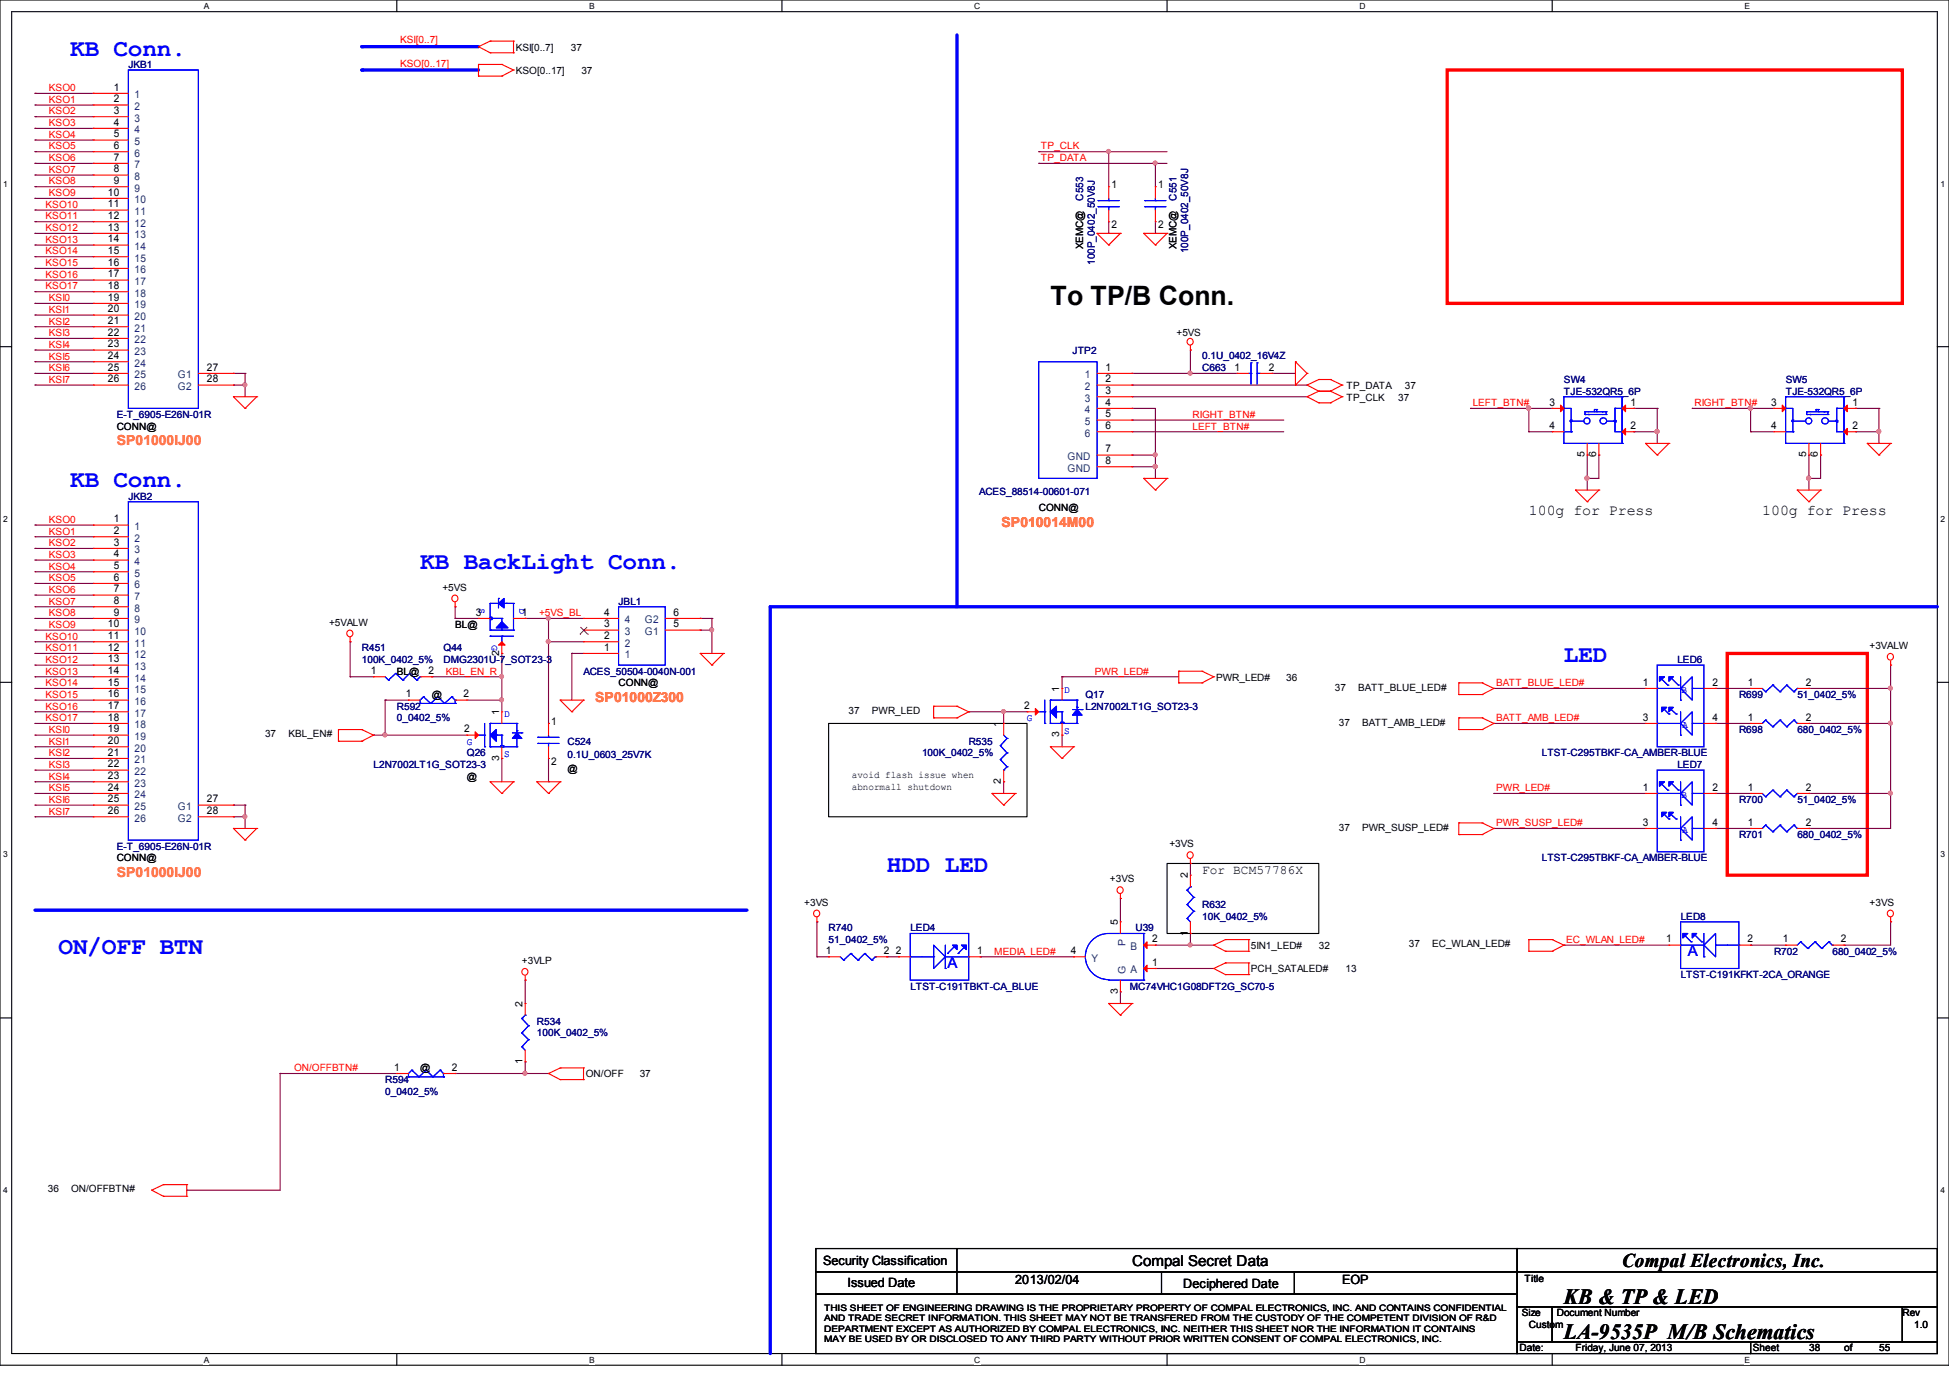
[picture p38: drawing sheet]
<svg xmlns="http://www.w3.org/2000/svg" width="297mm" height="210mm" viewBox="0 0 297 210" stroke-linecap="round" stroke-linejoin="round" font-family="sans-serif">
<defs><g id="words">
<text font-size="4.1" x="160" y="46.5">To TP/B Conn.</text>
<g font-size="3.7" fill="#00f">
<text x="10.7" y="8.5">KB Conn.</text>
<text x="10.7" y="74.3">KB Conn.</text>
<text x="64" y="86.7">KB BackLight Conn.</text>
<text x="238.3" y="100.9">LED</text>
<text x="135.1" y="132.9">HDD LED</text>
<text x="8.9" y="145.4">ON/OFF BTN</text>
</g>
<g font-size="3.3">
<text x="238.3" y="204">LA-9535P M/B Schematics</text>
<text x="238.3" y="198.6">KB &amp; TP &amp; LED</text>
</g>
<text font-size="3" x="247.1" y="193">Compal Electronics, Inc.</text>
<g font-size="2.3">
<text x="232.9" y="78.4">100g for Press</text>
<text x="268.5" y="78.4">100g for Press</text>
<text x="172.5" y="193">Compal Secret Data</text>
</g>
<g font-size="2.3" fill="#00f">
<text x="144.4" y="147.5">A</text>
<text x="257.1" y="145.7">A</text>
</g>
<g font-size="2.1" fill="#ff8040">
<text x="17.8" y="67.8">SP01000IJ00</text>
<text x="17.8" y="133.6">SP01000IJ00</text>
</g>
<g font-size="2.1" fill="#ff8000">
<text x="152.6" y="80.3">SP010014M00</text>
<text x="90.7" y="106.9">SP01000Z300</text>
</g>
<g font-size="1.9">
<text x="183.1" y="133.2">For BCM57786X</text>
<text x="125.4" y="192.7">Security Classification</text>
<text x="129.1" y="196.1">Issued Date</text>
<text x="154.7" y="195.6">2013/02/04</text>
<text x="180.2" y="196.3">Deciphered Date</text>
<text x="204.5" y="195.6">EOP</text>
</g>
<g font-size="1.6">
<text x="17.4" y="13.8">1</text>
<text x="17.4" y="15.6">2</text>
<text x="17.4" y="17.4">3</text>
<text x="17.4" y="19.1">4</text>
<text x="17.4" y="20.9">5</text>
<text x="17.4" y="22.7">6</text>
<text x="16.4" y="29.8">10</text>
<text x="17.4" y="24.5">7</text>
<text x="17.4" y="26.2">8</text>
<text x="17.4" y="28">9</text>
<text x="169.3" y="28.6">1</text>
<text x="176.5" y="28.6">1</text>
<text x="16.4" y="31.6">11</text>
<text x="16.4" y="33.4">12</text>
<text x="16.4" y="35.1">13</text>
<text x="169.3" y="34.8">2</text>
<text x="176.5" y="34.8">2</text>
<text x="16.4" y="36.9">14</text>
<text x="16.4" y="38.7">15</text>
<text x="16.4" y="40.5">16</text>
<text x="16.4" y="42.2">17</text>
<text x="16.4" y="44">18</text>
<text x="16.4" y="45.8">19</text>
<text x="16.4" y="47.6">20</text>
<text x="16.4" y="49.4">21</text>
<text x="16.4" y="51.1">22</text>
<text x="16.4" y="52.9">23</text>
<text x="16.4" y="54.7">24</text>
<text x="16.4" y="56.5">25</text>
<text x="16.4" y="58.3">26</text>
<text x="31.5" y="56.5">27</text>
<text x="31.5" y="58.3">28</text>
<text x="168.4" y="56.5">1</text>
<text x="168.4" y="58.3">2</text>
<text x="188.1" y="56.5">1</text>
<text x="193.3" y="56.5">2</text>
<text x="168.4" y="60">3</text>
<text x="168.4" y="61.8">4</text>
<text x="168.4" y="63.6">5</text>
<text x="168.4" y="65.4">6</text>
<text x="236.1" y="61.8">3</text>
<text x="236.1" y="65.4">4</text>
<text x="248.4" y="61.8">1</text>
<text x="248.4" y="65.4">2</text>
<text x="269.8" y="61.8">3</text>
<text x="269.8" y="65.4">4</text>
<text x="282.2" y="61.8">1</text>
<text x="282.2" y="65.4">2</text>
<text x="168.4" y="70.7">8</text>
<text x="168.4" y="68.9">7</text>
<text x="17.4" y="79.6">1</text>
<text x="17.4" y="81.4">2</text>
<text x="17.4" y="83.1">3</text>
<text x="17.4" y="84.9">4</text>
<text x="17.4" y="86.7">5</text>
<text x="17.4" y="88.5">6</text>
<text x="16.4" y="95.6">10</text>
<text x="17.4" y="90.3">7</text>
<text x="17.4" y="92">8</text>
<text x="17.4" y="93.8">9</text>
<text x="72.5" y="93.8">3</text>
<text x="79.5" y="93.8">1</text>
<text x="92" y="95.6">3</text>
<text x="92" y="93.8">4</text>
<text x="102.6" y="95.6">5</text>
<text x="102.6" y="93.8">6</text>
<text x="16.4" y="97.4">11</text>
<text x="16.4" y="99.1">12</text>
<text x="16.4" y="100.9">13</text>
<text x="92" y="99.1">1</text>
<text x="92" y="97.4">2</text>
<text x="16.4" y="102.7">14</text>
<text x="16.4" y="104.5">15</text>
<text x="16.4" y="106.3">16</text>
<text x="56.5" y="102.7">1</text>
<text x="61.8" y="106.3">1</text>
<text x="65.3" y="102.7">2</text>
<text x="70.6" y="106.3">2</text>
<text x="250.3" y="104.5">1</text>
<text x="260.9" y="104.5">2</text>
<text x="266.3" y="104.5">1</text>
<text x="275.1" y="104.5">2</text>
<text x="16.4" y="108">17</text>
<text x="16.4" y="109.8">18</text>
<text x="16.4" y="111.6">19</text>
<text x="16.4" y="113.4">20</text>
<text x="70.7" y="111.6">2</text>
<text x="84" y="110.4">1</text>
<text x="156.1" y="108">2</text>
<text x="250.3" y="109.8">3</text>
<text x="260.9" y="109.8">4</text>
<text x="266.3" y="109.8">1</text>
<text x="275.1" y="109.8">2</text>
<text x="16.4" y="115.1">21</text>
<text x="16.4" y="116.9">22</text>
<text x="16.4" y="118.7">23</text>
<text x="84" y="116.6">2</text>
<text x="16.4" y="120.5">24</text>
<text x="16.4" y="122.3">25</text>
<text x="16.4" y="124">26</text>
<text x="31.5" y="122.3">27</text>
<text x="31.5" y="124">28</text>
<text x="250.3" y="120.5">1</text>
<text x="250.3" y="125.8">3</text>
<text x="260.9" y="120.5">2</text>
<text x="260.9" y="125.8">4</text>
<text x="266.3" y="120.5">1</text>
<text x="266.3" y="125.8">1</text>
<text x="275.1" y="120.5">2</text>
<text x="275.1" y="125.8">2</text>
<text x="175.5" y="143.6">2</text>
<text x="253.8" y="143.6">1</text>
<text x="266.2" y="143.6">2</text>
<text x="271.6" y="143.6">1</text>
<text x="280.4" y="143.6">2</text>
<text x="125.8" y="145.4">1</text>
<text x="134.6" y="145.4">2</text>
<text x="136.5" y="145.4">2</text>
<text x="148.9" y="145.4">1</text>
<text x="163.2" y="145.4">4</text>
<text x="175.5" y="147.2">1</text>
<text x="60" y="163.2">1</text>
<text x="68.8" y="163.2">2</text>
</g>
<g font-size="1.6" fill="#004080">
<text x="20.5" y="15">1</text>
<text x="20.5" y="16.8">2</text>
<text x="20.5" y="18.5">3</text>
<text x="20.5" y="20.3">4</text>
<text x="20.5" y="22.1">5</text>
<text x="20.5" y="23.9">6</text>
<text x="20.5" y="25.7">7</text>
<text x="20.5" y="27.4">8</text>
<text x="20.5" y="29.2">9</text>
<text x="20.5" y="31">10</text>
<text x="20.5" y="32.8">11</text>
<text x="20.5" y="34.5">12</text>
<text x="20.5" y="36.3">13</text>
<text x="20.5" y="38.1">14</text>
<text x="20.5" y="39.9">15</text>
<text x="20.5" y="41.7">16</text>
<text x="20.5" y="43.4">17</text>
<text x="20.5" y="45.2">18</text>
<text x="20.5" y="47">19</text>
<text x="20.5" y="48.8">20</text>
<text x="20.5" y="50.5">21</text>
<text x="20.5" y="52.3">22</text>
<text x="20.5" y="54.1">23</text>
<text x="20.5" y="55.9">24</text>
<text x="20.5" y="57.7">25</text>
<text x="20.5" y="59.4">26</text>
<text x="27.1" y="57.7">G1</text>
<text x="27.1" y="59.4">G2</text>
<text x="165.3" y="57.7">1</text>
<text x="165.3" y="59.4">2</text>
<text x="165.3" y="61.2">3</text>
<text x="165.3" y="63">4</text>
<text x="165.3" y="64.8">5</text>
<text x="162.7" y="71.9">GND</text>
<text x="162.7" y="70.1">GND</text>
<text x="165.3" y="66.5">6</text>
<text x="20.5" y="80.8">1</text>
<text x="20.5" y="82.5">2</text>
<text x="20.5" y="84.3">3</text>
<text x="20.5" y="86.1">4</text>
<text x="20.5" y="87.9">5</text>
<text x="20.5" y="89.7">6</text>
<text x="20.5" y="91.4">7</text>
<text x="20.5" y="93.2">8</text>
<text x="20.5" y="95">9</text>
<text x="95.2" y="95">4</text>
<text x="98.2" y="95">G2</text>
<text x="20.5" y="96.8">10</text>
<text x="20.5" y="98.6">11</text>
<text x="20.5" y="100.3">12</text>
<text x="95.2" y="100.3">1</text>
<text x="95.2" y="98.6">2</text>
<text x="95.2" y="96.8">3</text>
<text x="98.2" y="96.8">G1</text>
<text x="20.5" y="102.1">13</text>
<text x="20.5" y="103.9">14</text>
<text x="20.5" y="105.7">15</text>
<text x="20.5" y="107.4">16</text>
<text x="20.5" y="109.2">17</text>
<text x="20.5" y="111">18</text>
<text x="20.5" y="112.8">19</text>
<text x="20.5" y="114.6">20</text>
<text x="20.5" y="116.3">21</text>
<text x="20.5" y="118.1">22</text>
<text x="20.5" y="119.9">23</text>
<text x="20.5" y="121.7">24</text>
<text x="20.5" y="123.4">25</text>
<text x="20.5" y="125.2">26</text>
<text x="27.1" y="123.4">G1</text>
<text x="27.1" y="125.2">G2</text>
<text x="166.3" y="146.6">Y</text>
<text x="172.2" y="144.8">B</text>
<text x="172.2" y="148.3">A</text>
</g>
<g font-size="1.5" fill="#000080">
<text x="19.6" y="10.3">JKB1</text>
<text x="165" y="30.6" transform="rotate(-90 165 30.6)">C553</text>
<text x="179.3" y="30.6" transform="rotate(-90 179.3 30.6)">C551</text>
<text x="166.8" y="40.4" transform="rotate(-90 166.8 40.4)">100P_0402_50V8J</text>
<text x="181" y="38.6" transform="rotate(-90 181 38.6)">100P_0402_50V8J</text>
<text x="163.4" y="53.9">JTP2</text>
<text x="183.1" y="56.6">C663</text>
<text x="183.1" y="54.8">0.1U_0402_16V4Z</text>
<text x="238.3" y="58.3">SW4</text>
<text x="272.1" y="58.3">SW5</text>
<text x="17.8" y="63.7">E-T_6905-E26N-01R</text>
<text x="238.3" y="60.1">TJE-532QR5_6P</text>
<text x="272.1" y="60.1">TJE-532QR5_6P</text>
<text x="19.6" y="76.1">JKB2</text>
<text x="149.2" y="75.4">ACES_88514-00601-071</text>
<text x="94.2" y="92.1">JBL1</text>
<text x="55.1" y="99.2">R451</text>
<text x="55.1" y="101">100K_0402_5%</text>
<text x="67.6" y="99.2">Q44</text>
<text x="67.6" y="101">DMG2301U-7_SOT23-3</text>
<text x="255.5" y="101">LED6</text>
<text x="88.9" y="102.8">ACES_50504-0040N-001</text>
<text x="165.4" y="106.3">Q17</text>
<text x="264.9" y="106.3">R699</text>
<text x="273.8" y="106.3">51_0402_5%</text>
<text x="60.5" y="108.1">R592</text>
<text x="60.5" y="109.9">0_0402_5%</text>
<text x="86.4" y="113.5">C524</text>
<text x="147.6" y="113.5">R535</text>
<text x="165.4" y="108.1">L2N7002LT1G_SOT23-3</text>
<text x="264.9" y="111.7">R698</text>
<text x="273.8" y="111.7">680_0402_5%</text>
<text x="56.9" y="117">L2N7002LT1G_SOT23-3</text>
<text x="71.1" y="115.2">Q26</text>
<text x="86.4" y="115.6">0.1U_0603_25V7K</text>
<text x="140.5" y="115.2">100K_0402_5%</text>
<text x="234.9" y="115.2">LTST-C295TBKF-CA_AMBER-BLUE</text>
<text x="255.5" y="117">LED7</text>
<text x="264.9" y="122.3">R700</text>
<text x="273.8" y="122.3">51_0402_5%</text>
<text x="17.8" y="129.5">E-T_6905-E26N-01R</text>
<text x="234.9" y="131.2">LTST-C295TBKF-CA_AMBER-BLUE</text>
<text x="264.9" y="127.7">R701</text>
<text x="273.8" y="127.7">680_0402_5%</text>
<text x="126.2" y="141.9">R740</text>
<text x="126.2" y="143.7">51_0402_5%</text>
<text x="138.7" y="141.9">LED4</text>
<text x="173" y="141.9">U39</text>
<text x="183.1" y="138.3">R632</text>
<text x="183.1" y="140.1">10K_0402_5%</text>
<text x="256" y="140.1">LED8</text>
<text x="256" y="149">LTST-C191KFKT-2CA_ORANGE</text>
<text x="270.3" y="145.5">R702</text>
<text x="279.2" y="145.5">680_0402_5%</text>
<text x="138.7" y="150.8">LTST-C191TBKT-CA_BLUE</text>
<text x="172.1" y="150.8">MC74VHC1G08DFT2G_SC70-5</text>
<text x="81.8" y="156.1">R534</text>
<text x="81.8" y="157.9">100K_0402_5%</text>
<text x="58.7" y="165">R594</text>
<text x="58.7" y="166.8">0_0402_5%</text>
</g>
<g font-size="1.5" fill="#f00">
<text x="61" y="10.2">KSO[0..17]</text>
<text x="61" y="6.6">KSI[0..7]</text>
<text x="7.5" y="15.7">KSO1</text>
<text x="7.5" y="13.9">KSO0</text>
<text x="7.5" y="17.4">KSO2</text>
<text x="7.5" y="21">KSO4</text>
<text x="7.5" y="19.2">KSO3</text>
<text x="7.5" y="22.8">KSO5</text>
<text x="158.6" y="22.8">TP_CLK</text>
<text x="7.5" y="24.6">KSO6</text>
<text x="7.5" y="26.3">KSO7</text>
<text x="7.5" y="28.1">KSO8</text>
<text x="7.5" y="29.9">KSO9</text>
<text x="158.6" y="24.6">TP_DATA</text>
<text x="6.9" y="35.2">KSO12</text>
<text x="6.9" y="31.7">KSO10</text>
<text x="6.9" y="33.4">KSO11</text>
<text x="6.9" y="37">KSO13</text>
<text x="6.9" y="40.6">KSO15</text>
<text x="6.9" y="38.8">KSO14</text>
<text x="6.9" y="42.3">KSO16</text>
<text x="6.9" y="44.1">KSO17</text>
<text x="7.5" y="47.7">KSI1</text>
<text x="7.5" y="45.9">KSI0</text>
<text x="7.5" y="49.4">KSI2</text>
<text x="7.5" y="51.2">KSI3</text>
<text x="7.5" y="53">KSI4</text>
<text x="7.5" y="56.6">KSI6</text>
<text x="7.5" y="54.8">KSI5</text>
<text x="7.5" y="58.3">KSI7</text>
<text x="181.7" y="65.4">LEFT_BTN#</text>
<text x="181.7" y="63.7">RIGHT_BTN#</text>
<text x="224.4" y="61.9">LEFT_BTN#</text>
<text x="258.1" y="61.9">RIGHT_BTN#</text>
<text x="7.5" y="81.4">KSO1</text>
<text x="7.5" y="79.7">KSO0</text>
<text x="7.5" y="83.2">KSO2</text>
<text x="7.5" y="86.8">KSO4</text>
<text x="7.5" y="85">KSO3</text>
<text x="7.5" y="88.6">KSO5</text>
<text x="7.5" y="90.3">KSO6</text>
<text x="7.5" y="92.1">KSO7</text>
<text x="7.5" y="93.9">KSO8</text>
<text x="7.5" y="95.7">KSO9</text>
<text x="82.1" y="93.9">+5VS_BL</text>
<text x="6.9" y="101">KSO12</text>
<text x="6.9" y="97.5">KSO10</text>
<text x="6.9" y="99.2">KSO11</text>
<text x="6.9" y="102.8">KSO13</text>
<text x="6.9" y="106.3">KSO15</text>
<text x="6.9" y="104.6">KSO14</text>
<text x="67.9" y="102.8">KBL_EN_R</text>
<text x="166.8" y="102.8">PWR_LED#</text>
<text x="227.9" y="104.6">BATT_BLUE_LED#</text>
<text x="6.9" y="108.1">KSO16</text>
<text x="6.9" y="109.9">KSO17</text>
<text x="7.5" y="113.5">KSI1</text>
<text x="7.5" y="111.7">KSI0</text>
<text x="227.9" y="109.9">BATT_AMB_LED#</text>
<text x="7.5" y="115.2">KSI2</text>
<text x="7.5" y="117">KSI3</text>
<text x="7.5" y="118.8">KSI4</text>
<text x="7.5" y="122.3">KSI6</text>
<text x="7.5" y="120.6">KSI5</text>
<text x="7.5" y="124.1">KSI7</text>
<text x="227.9" y="125.9">PWR_SUSP_LED#</text>
<text x="227.9" y="120.6">PWR_LED#</text>
<text x="238.6" y="143.7">EC_WLAN_LED#</text>
<text x="151.5" y="145.5">MEDIA_LED#</text>
<text x="44.8" y="163.2">ON/OFFBTN#</text>
</g>
<g font-size="1.5">
<text x="78.6" y="11.3">KSO[0..17]</text>
<text x="78.6" y="7.7">KSI[0..7]</text>
<text x="87" y="7.7">37</text>
<text x="88.6" y="11.3">37</text>
<text x="165" y="38" transform="rotate(-90 165 38)">XEMC@</text>
<text x="179.3" y="38" transform="rotate(-90 179.3 38)">XEMC@</text>
<text x="179.2" y="51.2">+5VS</text>
<text x="205.1" y="59.3">TP_DATA</text>
<text x="214" y="59.3">37</text>
<text x="17.8" y="65.4">CONN@</text>
<text x="205.1" y="61">TP_CLK</text>
<text x="213" y="61">37</text>
<text x="241.4" y="69.7" transform="rotate(-90 241.4 69.7)">5</text>
<text x="243.2" y="69.7" transform="rotate(-90 243.2 69.7)">6</text>
<text x="275.2" y="69.7" transform="rotate(-90 275.2 69.7)">5</text>
<text x="277" y="69.7" transform="rotate(-90 277 69.7)">6</text>
<text x="158.3" y="77.9">CONN@</text>
<text x="50.1" y="95.3">+5VALW</text>
<text x="67.4" y="90">+5VS</text>
<text x="69.3" y="95.7">BL@</text>
<text x="76" y="99.9" transform="rotate(-90 76 99.9)">2</text>
<text x="284.8" y="98.9">+3VALW</text>
<text x="60.5" y="102.8">BL@</text>
<text x="65.8" y="106.3">@</text>
<text x="94.2" y="104.6">CONN@</text>
<text x="161.4" y="105.4" transform="rotate(-90 161.4 105.4)">1</text>
<text x="185.3" y="103.7">PWR_LED#</text>
<text x="195.9" y="103.7">36</text>
<text x="203.4" y="105.2">37</text>
<text x="206.9" y="105.2">BATT_BLUE_LED#</text>
<text x="40.4" y="112.4">37</text>
<text x="43.9" y="112.4">KBL_EN#</text>
<text x="76" y="109" transform="rotate(-90 76 109)">1</text>
<text x="129.3" y="108.8">37</text>
<text x="132.8" y="108.8">PWR_LED</text>
<text x="152.5" y="110.7" transform="rotate(-90 152.5 110.7)">1</text>
<text x="161.4" y="112.4" transform="rotate(-90 161.4 112.4)">3</text>
<text x="204" y="110.6">37</text>
<text x="207.5" y="110.6">BATT_AMB_LED#</text>
<text x="71.1" y="118.8">@</text>
<text x="76" y="115.9" transform="rotate(-90 76 115.9)">3</text>
<text x="86.4" y="117.7">@</text>
<text x="129.8" y="118.6">avoid flash issue when</text>
<text x="152.5" y="119.5" transform="rotate(-90 152.5 119.5)">2</text>
<text x="129.8" y="120.3">abnormall shutdown</text>
<text x="17.8" y="131.2">CONN@</text>
<text x="178.1" y="129.1">+3VS</text>
<text x="204" y="126.6">37</text>
<text x="207.5" y="126.6">PWR_SUSP_LED#</text>
<text x="169.1" y="134.4">+3VS</text>
<text x="180.9" y="133.9" transform="rotate(-90 180.9 133.9)">2</text>
<text x="122.5" y="138">+3VS</text>
<text x="170.3" y="141" transform="rotate(-90 170.3 141)">5</text>
<text x="180.9" y="142.6" transform="rotate(-90 180.9 142.6)">1</text>
<text x="284.8" y="138">+3VS</text>
<text x="79.5" y="146.9">+3VLP</text>
<text x="190.6" y="148.2">PCH_SATALED#</text>
<text x="190.6" y="144.6">5IN1_LED#</text>
<text x="200.9" y="144.6">32</text>
<text x="205" y="148.2">13</text>
<text x="214.6" y="144.4">37</text>
<text x="218.2" y="144.4">EC_WLAN_LED#</text>
<text x="79.6" y="153.4" transform="rotate(-90 79.6 153.4)">2</text>
<text x="170.3" y="151.5" transform="rotate(-90 170.3 151.5)">3</text>
<text x="64" y="163.2">@</text>
<text x="79.6" y="162.1" transform="rotate(-90 79.6 162.1)">1</text>
<text x="89.2" y="164.2">ON/OFF</text>
<text x="97.5" y="164.2">37</text>
<text x="7.3" y="181.7">36</text>
<text x="10.8" y="181.7">ON/OFFBTN#</text>
<text x="232.3" y="195.4">Title</text>
<text x="231.8" y="200.6">Size</text>
<text x="232.9" y="202.4">Custom</text>
<text x="237.2" y="200.6">Document Number</text>
<text x="289.8" y="200.6">Rev</text>
<text x="291.6" y="202.4">1.0</text>
<text x="231.5" y="205.9">Date:</text>
<text x="240" y="205.9">Friday, June 07, 2013</text>
<text x="267.1" y="205.9">Sheet</text>
<text x="275.6" y="205.9">38</text>
<text x="280.9" y="205.9">of</text>
<text x="286.3" y="205.9">55</text>
</g>
<g font-size="1.5" fill="#00f">
<text x="162.1" y="105.7">D</text>
<text x="256.2" y="105.7">B</text>
<text x="71.1" y="113.5">G</text>
<text x="76.8" y="109.2">D</text>
<text x="156.5" y="109.9">G</text>
<text x="162.1" y="111.8">S</text>
<text x="256.3" y="111">A</text>
<text x="76.8" y="115.4">S</text>
<text x="256.2" y="121.7">B</text>
<text x="256.3" y="127">A</text>
</g>
<g font-size="1.5" fill="#004080">
<text x="171.5" y="148.4" transform="rotate(-90 171.5 148.4)">G</text>
<text x="171.5" y="144.2" transform="rotate(-90 171.5 144.2)">P</text>
</g>
<g font-size="1.4" fill="#00f">
<text x="73" y="92.6" transform="rotate(90 73 92.6)">S</text>
<text x="79.2" y="92.6" transform="rotate(90 79.2 92.6)">D</text>
<text x="74.9" y="98.3" transform="rotate(90 74.9 98.3)">G</text>
</g>
<g font-size="1.4">
<text x="125.6" y="199.7">THIS SHEET OF ENGINEERING DRAWING IS THE PROPRIETARY PROPERTY OF COMPAL ELECTRONICS, INC. AND CONTAINS CONFIDENTIAL</text>
<text x="125.6" y="201.3">AND TRADE SECRET INFORMATION. THIS SHEET MAY NOT BE TRANSFERED FROM THE CUSTODY OF THE COMPETENT DIVISION OF R&amp;D</text>
<text x="125.6" y="202.9">DEPARTMENT EXCEPT AS AUTHORIZED BY COMPAL ELECTRONICS, INC. NEITHER THIS SHEET NOR THE INFORMATION IT CONTAINS</text>
<text x="125.6" y="204.6">MAY BE USED BY OR DISCLOSED TO ANY THIRD PARTY WITHOUT PRIOR WRITTEN CONSENT OF COMPAL ELECTRONICS, INC.</text>
</g>
<g font-size="1.3">
<text x="31.1" y="1.4">A</text>
<text x="89.7" y="1.4">B</text>
<text x="148.4" y="1.4">C</text>
<text x="207.1" y="1.4">D</text>
<text x="265.8" y="1.4">E</text>
<text x=".5" y="28.4">1</text>
<text x="295.7" y="28.4">1</text>
<text x=".5" y="79.5">2</text>
<text x="295.7" y="79.5">2</text>
<text x=".5" y="130.6">3</text>
<text x="295.7" y="130.6">3</text>
<text x=".5" y="181.8">4</text>
<text x="295.7" y="181.8">4</text>
<text x="31.1" y="207.7">A</text>
<text x="89.7" y="207.7">B</text>
<text x="148.4" y="207.7">C</text>
<text x="207.1" y="207.7">D</text>
<text x="265.8" y="207.7">E</text>
</g>
</g></defs>
<path d="M0 0h296.9v208h-296.9zM1.8 1.8h293.3v204.4h-293.3z" fill="none" stroke="#000" stroke-width=".17"/>
<g fill="#fff">
<path d="M31.1 .3h.7v1.4h-.7z"/>
<path d="M31.1 206.5h.7v1.4h-.7z"/>
</g>
<path d="M60.5 0v1.8M60.5 206.2v1.8" fill="none" stroke="#000" stroke-width=".17"/>
<g fill="#fff">
<path d="M89.7 .3h.9v1.4h-.9z"/>
<path d="M89.7 206.5h.9v1.4h-.9z"/>
</g>
<path d="M119.1 0v1.8M119.1 206.2v1.8" fill="none" stroke="#000" stroke-width=".17"/>
<g fill="#fff">
<path d="M148.4 .3h1v1.4h-1z"/>
<path d="M148.4 206.5h1v1.4h-1z"/>
</g>
<path d="M177.8 0v1.8M177.8 206.2v1.8" fill="none" stroke="#000" stroke-width=".17"/>
<g fill="#fff">
<path d="M207.1 .3h.9v1.4h-.9z"/>
<path d="M207.1 206.5h.9v1.4h-.9z"/>
</g>
<path d="M236.5 0v1.8M236.5 206.2v1.8" fill="none" stroke="#000" stroke-width=".17"/>
<g fill="#fff">
<path d="M265.8 .3h.8v1.4h-.8z"/>
<path d="M265.8 206.5h.8v1.4h-.8z"/>
<path d="M.5 27.3h.7v1.4h-.7z"/>
<path d="M295.7 27.3h.6v1.4h-.6z"/>
<path d="M.5 78.3h.7v1.5h-.7z"/>
<path d="M295.7 78.3h.6v1.5h-.6z"/>
</g>
<path d="M0 52.8h1.8M295.1 52.8h1.8" fill="none" stroke="#000" stroke-width=".17"/>
<g fill="#fff">
<path d="M.5 129.5h.7v1.4h-.7z"/>
<path d="M295.7 129.5h.6v1.4h-.6z"/>
</g>
<path d="M0 104h1.8M295.1 104h1.8" fill="none" stroke="#000" stroke-width=".17"/>
<g fill="#fff">
<path d="M.5 180.6h.7v1.4h-.7z"/>
<path d="M295.7 180.6h.6v1.4h-.6z"/>
</g>
<path d="M126.2 110.2h30.3v14.3h-30.3zM177.8 131.6h23.1v10.6h-23.1zM0 155.1h1.8M295.1 155.1h1.8" fill="none" stroke="#000" stroke-width=".17"/>
<path d="M55.1 10.7h17.8M145.8 5.3v87.2M295.1 92.5h-177.8v113.7M5.3 138.7h108.5" fill="none" stroke="#00f" stroke-width=".51"/>
<path d="M220.5 10.7h69.3v35.5h-69.3zM263.1 99.6h21.4v33.7h-21.4z" fill="none" stroke="#f00" stroke-width=".51"/>
<g fill="none" stroke="#800040" stroke-width=".17">
<path d="M5.3 16h.1M5.3 14.2h.1M5.3 17.8h.1M5.3 19.6h.1M5.3 16h8.9M5.3 14.2h8.9M5.3 17.8h8.9M5.3 19.6h8.9M5.3 21.3h.1M5.3 23.1h.1M5.3 24.9h.1M5.3 26.7h.1"/>
<path d="M5.3 28.4h.1M5.3 35.6h.1M5.3 32h.1M5.3 37.3h.1M5.3 33.8h.1M5.3 30.2h.1M5.3 39.1h.1M5.3 21.3h8.9M5.3 23.1h8.9M5.3 24.9h8.9M5.3 26.7h8.9M5.3 28.4h8.9"/>
<path d="M5.3 35.6h8.9M5.3 32h8.9M5.3 37.3h8.9M5.3 33.8h8.9M5.3 30.2h8.9M5.3 39.1h8.9M5.3 48h.1M5.3 56.9h.1M5.3 55.1h.1M5.3 58.7h.1M5.3 40.9h.1M5.3 49.8h.1"/>
<path d="M5.3 46.2h.1M5.3 51.6h.1M5.3 53.3h.1M5.3 42.7h.1M5.3 44.4h.1M5.3 48h8.9M5.3 56.9h8.9M5.3 55.1h8.9M5.3 58.7h8.9M5.3 40.9h8.9M5.3 49.8h8.9M5.3 46.2h8.9"/>
<path d="M5.3 51.6h8.9M5.3 53.3h8.9M5.3 42.7h8.9M5.3 44.4h8.9"/>
</g>
<circle cx="55.1" cy="10.7" r=".25" fill="#00f"/>
<path d="M55.1 7.1h17.8" fill="none" stroke="#00f" stroke-width=".51"/>
<circle cx="55.1" cy="7.1" r=".25" fill="#00f"/>
<g fill="none" stroke="#800040" stroke-width=".17">
<path d="M158.2 24.9h.1M158.2 23.1h.1M158.2 24.9h19.6M158.2 23.1h19.6M168.9 23.1h.1M168.9 35.6h.1M168.9 23.1v5.3M168.9 33.8v1.8M176 24.9h.1M176 35.6h.1M176 24.9v3.5M176 33.8v1.8"/>
<path d="M35.6 58.7h.1M35.6 56.9h.1M35.6 58.7h1.7M35.6 56.9h1.7M37.3 58.7h.1M37.3 56.9h.1M37.3 56.9v3.6M172.5 56.9h.1M172.5 58.7h.1M172.5 58.7h26.6M172.5 56.9h16M181.4 53.3h.1"/>
<path d="M181.4 56.9h.1M181.4 53.3v3.6M193.8 56.9h.1M193.8 56.9h3.6M172.5 69.3h.1M172.5 71.1h.1M172.5 60.5h.1M172.5 62.2h.1M172.5 65.8h.1M172.5 64h.1M172.5 62.2h3.5v10.7M172.5 65.8h23.1"/>
<path d="M172.5 69.3h3.5M172.5 71.1h3.5M172.5 60.5h26.6M172.5 64h23.1M176 71.1h.1M176 69.3h.1M224 62.2h.1M224 62.2h12.5M232.9 65.8h.1M232.9 62.2h.1M232.9 65.8h3.6M232.9 62.2v3.6"/>
<path d="M241.8 72.9h.1M241.8 69.3h.1M241.8 69.3v5.4M243.6 69.3h.1M243.6 69.3v3.6h-1.8M248.9 65.8h.1M248.9 62.2h.1M248.9 65.8h3.6M248.9 62.2h3.6M252.5 62.2h.1M252.5 65.8h.1M252.5 62.2v5.4"/>
<path d="M257.8 62.2h.1M257.8 62.2h12.5M266.7 65.8h.1M266.7 62.2h.1M266.7 65.8h3.6M266.7 62.2v3.6M275.6 72.9h.1M275.6 69.3h.1M275.6 69.3v5.4M277.4 69.3h.1M277.4 69.3v3.6h-1.8M282.7 65.8h.1"/>
<path d="M282.7 62.2h.1M282.7 65.8h3.6M282.7 62.2h3.6M286.3 62.2h.1M286.3 65.8h.1M286.3 62.2v5.4M5.3 81.8h.1M5.3 80h.1M5.3 83.6h.1M5.3 87.1h.1M5.3 85.3h.1M5.3 88.9h.1"/>
<path d="M5.3 90.7h.1M5.3 92.5h.1M5.3 94.2h.1M5.3 97.8h.1M5.3 99.6h.1M5.3 96h.1M5.3 97.8h8.9M5.3 94.2h8.9M5.3 99.6h8.9M5.3 96h8.9M5.3 81.8h8.9M5.3 80h8.9"/>
<path d="M5.3 83.6h8.9M5.3 87.1h8.9M5.3 85.3h8.9M5.3 88.9h8.9M5.3 90.7h8.9M5.3 92.5h8.9M53.3 97.8h.1M53.3 97.8v5.3M69.3 94.2h.1M69.3 92.5h.1M69.3 94.2h3.6M69.3 92.5v1.7"/>
<path d="M76.5 99.6h.1M76.5 99.6v8.9M80 94.2h.1M80 94.2h8.9M83.6 94.2h.1M83.6 97.8h.1M83.6 94.2v16M83.6 97.8h5.3M87.1 99.6h.1M87.1 99.6v7.1M87.1 99.6h1.8M106.7 94.2h.1"/>
<path d="M106.7 96h.1M106.7 94.2h1.8M106.7 96h1.8M108.5 96h.1M108.5 94.2h.1M108.5 94.2v5.4M5.3 113.8h.1M5.3 101.3h.1M5.3 103.1h.1M5.3 106.7h.1M5.3 104.9h.1M5.3 115.6h.1"/>
<path d="M5.3 112h.1M5.3 117.3h.1M5.3 119.1h.1M5.3 108.5h.1M5.3 110.2h.1M5.3 103.1h8.9M5.3 112h8.9M5.3 113.8h8.9M5.3 101.3h8.9M5.3 106.7h8.9M5.3 104.9h8.9M5.3 115.6h8.9"/>
<path d="M5.3 117.3h8.9M5.3 119.1h8.9M5.3 108.5h8.9M5.3 110.2h8.9M53.3 103.1h.1M53.3 103.1h3.6M56.9 112h.1M56.9 112h14.2M58.7 112h.1M58.7 106.7h.1M58.7 106.7h3.5M58.7 106.7v5.3"/>
<path d="M65.8 103.1h.1M65.8 103.1h10.7M71.1 106.7h5.4M76.5 115.6h.1M76.5 106.7h.1M76.5 103.1h.1M76.5 115.6v3.5M83.6 110.2h.1M83.6 119.1h.1M83.6 115.6v3.5M147.6 108.5h.1M147.6 108.5h8.9"/>
<path d="M152.9 108.5h.1M152.9 119.1h.1M152.9 108.5v1.7M152.9 119.1v1.8M161.8 103.1h.1M161.8 112h.1M161.8 103.1h17.8M161.8 103.1v1.8M161.8 112v1.8M227.6 110.2h.1M227.6 104.9h.1M227.6 104.9h23.1"/>
<path d="M227.6 110.2h23.1M261.4 110.2h.1M261.4 104.9h.1M261.4 104.9h5.3M261.4 110.2h5.3M275.6 104.9h.1M275.6 110.2h.1M275.6 104.9h12.4M275.6 110.2h12.4M288 101.3h.1M288 110.2h.1M288 104.9h.1"/>
<path d="M288 101.3v24.9h-12.4M5.3 122.7h.1M5.3 120.9h.1M5.3 124.5h.1M5.3 122.7h8.9M5.3 124.5h8.9M5.3 120.9h8.9M35.6 122.7h.1M35.6 124.5h.1M35.6 122.7h1.7M35.6 124.5h1.7M37.3 124.5h.1"/>
<path d="M37.3 122.7h.1M37.3 122.7v3.5M170.7 136.9h.1M170.7 136.9v3.6M181.4 131.6h.1M181.4 131.6v1.7M227.6 126.2h.1M227.6 120.9h.1M227.6 120.9h23.1M227.6 126.2h23.1M261.4 126.2h.1M261.4 120.9h.1"/>
<path d="M261.4 120.9h5.3M261.4 126.2h5.3M275.6 120.9h.1M275.6 126.2h.1M275.6 120.9h12.4M288 120.9h.1M80 149.4h.1M80 149.4v3.5M124.5 145.8h.1M124.5 140.5h.1M124.5 145.8h1.7M124.5 140.5v5.3"/>
<path d="M135.1 145.8h.1M135.1 145.8h1.8M149.4 145.8h.1M149.4 145.8h14.2M170.7 151.1h.1M170.7 151.1v1.8M176 147.6h.1M176 144h.1M176 144h8.9M176 147.6h8.9M181.4 144h.1M181.4 142.2h.1"/>
<path d="M181.4 142.2v1.8M238.3 144h.1M238.3 144h16M266.7 144h.1M266.7 144h5.3M280.9 144h.1M288 140.5h.1M288 140.5v3.5h-7.1M42.7 163.6h.1M42.7 163.6h17.8M42.7 163.6v17.8h-14.3M69.3 163.6h.1"/>
<path d="M69.3 163.6h14.3M80 163.6h.1M80 161.8h.1M80 161.8v1.8M28.4 181.4h.1"/>
</g>
<g fill="#f0f" stroke="#f0f" stroke-width=".17">
<circle cx="37.3" cy="58.6" r=".3"/>
<circle cx="176" cy="24.8" r=".3"/>
<circle cx="168.9" cy="23.1" r=".3"/>
<circle cx="83.5" cy="94.2" r=".3"/>
<circle cx="76.4" cy="106.6" r=".3"/>
<circle cx="108.4" cy="96" r=".3"/>
<circle cx="58.6" cy="112" r=".3"/>
<circle cx="181.3" cy="56.9" r=".3"/>
<circle cx="176" cy="71.1" r=".3"/>
<circle cx="286.2" cy="65.7" r=".3"/>
<circle cx="252.4" cy="65.7" r=".3"/>
<circle cx="275.5" cy="72.9" r=".3"/>
<circle cx="241.8" cy="72.9" r=".3"/>
<circle cx="232.9" cy="62.2" r=".3"/>
<circle cx="266.7" cy="62.2" r=".3"/>
<circle cx="176" cy="69.3" r=".3"/>
<circle cx="37.3" cy="124.4" r=".3"/>
<circle cx="83.5" cy="97.7" r=".3"/>
<circle cx="76.4" cy="103.1" r=".3"/>
<circle cx="80" cy="163.5" r=".3"/>
<circle cx="288" cy="110.2" r=".3"/>
<circle cx="288" cy="104.9" r=".3"/>
<circle cx="288" cy="120.9" r=".3"/>
<circle cx="181.3" cy="144" r=".3"/>
<circle cx="152.9" cy="108.4" r=".3"/>
</g>
<g fill="none" stroke="#f00" stroke-width=".17">
<path d="M14.2 14.2h.1M14.2 16h.1M14.2 17.8h.1M14.2 19.6h.1M14.2 14.2h5.4M14.2 16h5.4M14.2 17.8h5.4M14.2 19.6h5.4M72.9 11.6h.1M72.9 9.8h.1M72.9 7.1h.1M72.9 9.8h3.6"/>
<path d="M72.9 11.6h3.6M72.9 9.8v1.8M72.9 7.1l1.8 .9M74.7 6.3h.1M74.7 8h.1M74.7 6.3l-1.8 .8M74.7 6.3h3.5M74.7 8h3.5M76.5 9.8h.1M76.5 11.6h.1M76.5 9.8l1.7 .9M78.2 10.7h.1"/>
<path d="M78.2 6.3h.1M78.2 8h.1M78.2 10.7l-1.7 .9M78.2 6.3v1.7M14.2 21.3h.1M14.2 23.1h.1M14.2 24.9h.1M14.2 26.7h.1M14.2 28.4h.1M14.2 30.2h.1M14.2 32h.1M14.2 33.8h.1"/>
<path d="M14.2 35.6h.1M14.2 37.3h.1M14.2 39.1h.1M14.2 35.6h5.4M14.2 21.3h5.4M14.2 23.1h5.4M14.2 24.9h5.4M14.2 26.7h5.4M14.2 28.4h5.4M14.2 30.2h5.4M14.2 32h5.4M14.2 33.8h5.4"/>
<path d="M14.2 37.3h5.4M14.2 39.1h5.4M167.1 35.6h.1M167.1 35.6h3.6M167.1 35.6l1.8 1.7M168.9 37.3h.1M168.9 28.4h.1M168.9 33.8h.1M168.9 28.4v1.8M168.9 32v1.8M170.7 35.6h.1M170.7 35.6l-1.8 1.7"/>
<path d="M174.2 35.6h.1M174.2 35.6h3.6M174.2 35.6l1.8 1.7M176 37.3h.1M176 28.4h.1M176 33.8h.1M176 28.4v1.8M176 32v1.8M177.8 35.6h.1M177.8 35.6l-1.8 1.7M14.2 40.9h.1M14.2 42.7h.1"/>
<path d="M14.2 44.4h.1M14.2 46.2h.1M14.2 48h.1M14.2 49.8h.1M14.2 51.6h.1M14.2 53.3h.1M14.2 55.1h.1M14.2 56.9h.1M14.2 58.7h.1M14.2 40.9h5.4M14.2 42.7h5.4M14.2 44.4h5.4"/>
<path d="M14.2 46.2h5.4M14.2 48h5.4M14.2 49.8h5.4M14.2 51.6h5.4M14.2 53.3h5.4M14.2 55.1h5.4M14.2 56.9h5.4M14.2 58.7h5.4M30.2 56.9h5.4M30.2 58.7h5.4M35.6 56.9h.1M35.6 58.7h.1"/>
<path d="M167.1 56.9h5.4M167.1 58.7h5.4M172.5 56.9h.1M172.5 58.7h.1M181.4 53.3h.1M181.4 52.7v.6M188.5 56.9h.1M188.5 56.9h1.7M192 56.9h1.8M193.8 56.9h.1M197.4 55.1h.1M197.4 58.7h.1"/>
<path d="M197.4 55.1v3.6M197.4 55.1l1.7 1.8M199.1 58.7h.1M199.1 56.9h.1M199.1 58.7l1.8 .9M199.1 56.9l-1.7 1.8M200.9 59.6h.1M200.9 57.8h.1M200.9 59.6h1.8M200.9 59.6l-1.8 .9M200.9 57.8h1.8M200.9 57.8l-1.8 .9"/>
<path d="M202.7 59.6h.1M202.7 57.8h.1M202.7 59.6l1.8 .9M202.7 57.8l1.8 .9M204.5 58.7h.1M204.5 58.7l-1.8 .9M35.6 60.5h.1M35.6 60.5h3.5M35.6 60.5l1.7 1.7M37.3 62.2h.1M39.1 60.5h.1M39.1 60.5l-1.8 1.7"/>
<path d="M167.1 60.5h5.4M167.1 62.2h5.4M167.1 64h5.4M167.1 65.8h5.4M167.1 71.1h5.4M167.1 69.3h5.4M172.5 60.5h.1M172.5 62.2h.1M172.5 64h.1M172.5 65.8h.1M172.5 71.1h.1M172.5 69.3h.1"/>
<path d="M174.2 72.9h.1M174.2 72.9h3.6M174.2 72.9l1.8 1.8M176 74.7h.1M177.8 72.9h.1M177.8 72.9l-1.8 1.8M199.1 60.5h.1M199.1 60.5l1.8 .9M200.9 61.4h.1M200.9 61.4h1.8M202.7 61.4h.1M204.5 60.5h.1"/>
<path d="M204.5 60.5l-1.8 .9M236.5 62.2h.1M236.5 65.8h.1M236.5 62.2h1.8M236.5 65.8h1.8M240 74.7h.1M240 74.7h3.6M240 74.7l1.8 1.8M241.8 76.5h.1M241.8 69.3h.1M241.8 67.6v1.7M243.6 74.7h.1"/>
<path d="M243.6 69.3h.1M243.6 74.7l-1.8 1.8M243.6 67.6v1.7M247.1 62.2h1.8M247.1 65.8h1.8M248.9 62.2h.1M248.9 65.8h.1M250.7 67.6h.1M250.7 67.6h3.6M250.7 67.6l1.8 1.7M252.5 69.3h.1M254.3 67.6h.1"/>
<path d="M254.3 67.6l-1.8 1.7M270.3 62.2h.1M270.3 65.8h.1M270.3 62.2h1.7M270.3 65.8h1.7M273.8 74.7h.1M273.8 74.7h3.6M273.8 74.7l1.8 1.8M275.6 76.5h.1M275.6 69.3h.1M275.6 67.6v1.7M277.4 74.7h.1"/>
<path d="M277.4 69.3h.1M277.4 74.7l-1.8 1.8M277.4 67.6v1.7M280.9 62.2h1.8M280.9 65.8h1.8M282.7 62.2h.1M282.7 65.8h.1M284.5 67.6h.1M284.5 67.6h3.5M284.5 67.6l1.8 1.7M286.3 69.3h.1M288 67.6h.1"/>
<path d="M288 67.6l-1.7 1.7M14.2 80h.1M14.2 81.8h.1M14.2 83.6h.1M14.2 85.3h.1M14.2 87.1h.1M14.2 88.9h.1M14.2 90.7h.1M14.2 92.5h.1M14.2 94.2h.1M14.2 96h.1M14.2 97.8h.1"/>
<path d="M14.2 99.6h.1M14.2 99.6h5.4M14.2 94.2h5.4M14.2 80h5.4M14.2 81.8h5.4M14.2 83.6h5.4M14.2 85.3h5.4M14.2 87.1h5.4M14.2 88.9h5.4M14.2 90.7h5.4M14.2 92.5h5.4M14.2 96h5.4"/>
<path d="M14.2 97.8h5.4M53.3 97.8h.1M53.3 97.1v.7M69.3 92.5h.1M69.3 91.8v.7M72.9 94.2h.1M72.9 94.2h1.8M76.5 99.6h.1M76.5 97.8v1.8M78.2 94.2h1.8M80 94.2h.1M88.9 99.6h.1"/>
<path d="M88.9 97.8h.1M88.9 96h.1M88.9 94.2h.1M88.9 99.6h5.3M88.9 94.2h5.3M88.9 96h5.3M88.9 97.8h5.3M101.3 94.2h5.4M101.3 96h5.4M106.7 99.6h.1M106.7 96h.1M106.7 94.2h.1"/>
<path d="M106.7 99.6h3.5M106.7 99.6l1.8 1.7M110.2 99.6h.1M110.2 99.6l-1.7 1.7M14.2 101.3h.1M14.2 103.1h.1M14.2 104.9h.1M14.2 106.7h.1M14.2 108.5h.1M14.2 110.2h.1M14.2 112h.1M14.2 113.8h.1"/>
<path d="M14.2 115.6h.1M14.2 117.3h.1M14.2 119.1h.1M14.2 119.1h5.4M14.2 106.7h5.4M14.2 113.8h5.4M14.2 108.5h5.4M14.2 101.3h5.4M14.2 103.1h5.4M14.2 104.9h5.4M14.2 110.2h5.4M14.2 112h5.4"/>
<path d="M14.2 115.6h5.4M14.2 117.3h5.4M51.6 111.2h.1M51.6 112.9h.1M51.6 112.9h3.5M51.6 111.2h3.5M51.6 111.2v1.7M55.1 112.9h.1M55.1 111.2h.1M55.1 111.2l1.8 .8M56.9 112h.1M56.9 103.1h.1"/>
<path d="M56.9 112l-1.8 .9M56.9 103.1h1.8M62.2 106.7h.1M62.2 106.7h1.8M64 103.1h1.8M65.8 103.1h.1M69.3 106.7h1.8M71.1 112h.1M71.1 106.7h.1M71.1 112h1.8M74.7 119.1h.1M74.7 119.1h3.5"/>
<path d="M74.7 119.1l1.8 1.8M76.5 108.5h.1M76.5 115.6h.1M76.5 108.5v1.7M76.5 113.8v1.8M78.2 119.1h.1M78.2 119.1l-1.7 1.8M81.8 119.1h.1M81.8 119.1h3.5M81.8 119.1l1.8 1.8M83.6 110.2h.1M83.6 115.6h.1"/>
<path d="M83.6 110.2v1.8M83.6 113.8v1.8M85.3 106.7h.1M85.3 119.1h.1M85.3 106.7h3.6M85.3 106.7l1.8 1.8M85.3 119.1l-1.7 1.8M87.1 108.5h.1M88.9 106.7h.1M88.9 106.7l-1.8 1.8M108.5 101.3h.1M142.2 107.6h.1"/>
<path d="M142.2 109.4h.1M142.2 109.4h3.6M142.2 107.6h3.6M142.2 107.6v1.8M145.8 109.4h.1M145.8 107.6h.1M145.8 107.6l1.8 .9M147.6 108.5h.1M147.6 108.5l-1.8 .9M152.9 110.2h.1M152.9 119.1h.1M152.9 110.2v1.8"/>
<path d="M152.9 117.3v1.8M156.5 108.5h.1M156.5 108.5h1.7M160 113.8h.1M160 113.8h3.6M160 113.8l1.8 1.8M161.8 115.6h.1M161.8 104.9h.1M161.8 112h.1M161.8 104.9v1.8M161.8 110.2v1.8M163.6 113.8h.1"/>
<path d="M163.6 113.8l-1.8 1.8M179.6 104.1h.1M179.6 102.3h.1M179.6 102.3h3.5M179.6 104.1h3.5M179.6 102.3v1.8M183.1 102.3h.1M183.1 104.1h.1M183.1 102.3l1.8 .8M184.9 103.1h.1M184.9 103.1l-1.8 1M222.2 104.1h.1"/>
<path d="M222.2 105.8h.1M222.2 109.4h.1M222.2 111.2h.1M222.2 111.2h3.6M222.2 104.1h3.6M222.2 104.1v1.7M222.2 109.4v1.8M222.2 105.8h3.6M222.2 109.4h3.6M225.8 105.8h.1M225.8 104.1h.1M225.8 111.2h.1"/>
<path d="M225.8 109.4h.1M225.8 104.1l1.8 .8M225.8 109.4l1.8 .8M227.6 104.9h.1M227.6 110.2h.1M227.6 104.9l-1.8 .9M227.6 110.2l-1.8 1M250.7 104.9h.1M250.7 110.2h.1M250.7 104.9h1.8M250.7 110.2h1.8M259.6 104.9h1.8"/>
<path d="M259.6 110.2h1.8M261.4 104.9h.1M261.4 110.2h.1M266.7 104.9h.1M266.7 110.2h.1M266.7 104.9h1.8M266.7 110.2h1.8M273.8 104.9h1.8M273.8 110.2h1.8M275.6 104.9h.1M275.6 110.2h.1M288 101.3h.1"/>
<path d="M288 100.7v.6M14.2 120.9h.1M14.2 122.7h.1M14.2 124.5h.1M14.2 120.9h5.4M14.2 122.7h5.4M14.2 124.5h5.4M30.2 122.7h5.4M30.2 124.5h5.4M35.6 126.2h.1M35.6 122.7h.1M35.6 124.5h.1"/>
<path d="M35.6 126.2h3.5M35.6 126.2l1.7 1.8M37.3 128h.1M39.1 126.2h.1M39.1 126.2l-1.8 1.8M76.5 120.9h.1M83.6 120.9h.1M124.5 139.8v.7M151.1 120.9h.1M151.1 120.9h3.6M151.1 120.9l1.8 1.8M152.9 122.7h.1"/>
<path d="M154.7 120.9h.1M154.7 120.9l-1.8 1.8M170.7 136.9h.1M170.7 136.2v.7M181.4 131.6h.1M181.4 133.3h.1M181.4 130.9v.7M181.4 133.3v1.8M222.2 125.4h.1M222.2 127.2h.1M222.2 127.2h3.6M222.2 125.4h3.6"/>
<path d="M222.2 125.4v1.8M225.8 127.2h.1M225.8 125.4h.1M225.8 125.4l1.8 .8M227.6 126.2h.1M227.6 126.2l-1.8 1M250.7 120.9h.1M250.7 126.2h.1M250.7 126.2h1.8M250.7 120.9h1.8M259.6 126.2h1.8M259.6 120.9h1.8"/>
<path d="M261.4 120.9h.1M261.4 126.2h.1M266.7 120.9h.1M266.7 126.2h.1M266.7 126.2h1.8M266.7 120.9h1.8M273.8 126.2h1.8M273.8 120.9h1.8M275.6 120.9h.1M275.6 126.2h.1M288 139.8v.7M80 149.4h.1"/>
<path d="M80 152.9h.1M80 148.7v.7M80 152.9v1.8M124.5 140.5h.1M126.2 145.8h.1M126.2 145.8h1.8M133.3 145.8h1.8M135.1 145.8h.1M136.9 145.8h.1M136.9 145.8h1.8M147.6 145.8h1.8M149.4 145.8h.1"/>
<path d="M163.6 145.8h.1M163.6 145.8h1.8M168.9 152.9h.1M168.9 152.9h3.6M168.9 152.9l1.8 1.8M170.7 154.7h.1M170.7 140.5h.1M170.7 151.1h.1M170.7 140.5v1.7M170.7 149.4v1.7M172.5 152.9h.1M172.5 152.9l-1.8 1.8"/>
<path d="M174.2 144h1.8M174.2 147.6h1.8M176 144h.1M176 147.6h.1M181.4 142.2h.1M181.4 140.5v1.7M184.9 147.6h.1M184.9 144h.1M184.9 147.6l1.8 .9M184.9 144l1.8 .9M186.7 148.5h.1M186.7 146.7h.1"/>
<path d="M186.7 144.9h.1M186.7 143.2h.1M186.7 148.5h3.5M186.7 146.7h3.5M186.7 146.7l-1.8 .9M186.7 144.9h3.5M186.7 143.2h3.5M186.7 143.2l-1.8 .8M190.2 148.5h.1M190.2 146.7h.1M190.2 144.9h.1M190.2 143.2h.1"/>
<path d="M190.2 143.2v1.7M190.2 146.7v1.8M232.9 143.2h.1M232.9 144.9h.1M232.9 144.9h3.6M232.9 143.2h3.6M232.9 143.2v1.7M236.5 144.9h.1M236.5 143.2h.1M236.5 143.2l1.8 .8M238.3 144h.1M238.3 144l-1.8 .9"/>
<path d="M254.3 144h.1M254.3 144h1.7M264.9 144h1.8M266.7 144h.1M272 144h.1M272 144h1.8M279.1 144h1.8M280.9 144h.1M288 140.5h.1M60.5 163.6h.1M60.5 163.6h1.7M67.6 163.6h1.7"/>
<path d="M69.3 163.6h.1M80 161.8h.1M80 160v1.8M83.6 163.6h.1M83.6 163.6l1.7 .9M85.3 162.7h.1M85.3 164.5h.1M85.3 162.7l-1.7 .9M85.3 162.7h3.6M85.3 164.5h3.6M88.9 162.7h.1M88.9 164.5h.1"/>
<path d="M88.9 162.7v1.8M23.1 181.4h.1M23.1 181.4l1.8 .9M24.9 180.5h.1M24.9 182.3h.1M24.9 180.5l-1.8 .9M24.9 180.5h3.5M24.9 182.3h3.5M28.4 180.5h.1M28.4 182.3h.1M28.4 180.5v1.8"/>
<circle cx="181.3" cy="52.1" r=".49"/>
<circle cx="53.3" cy="96.5" r=".49"/>
<circle cx="69.3" cy="91.2" r=".49"/>
<circle cx="288" cy="100.1" r=".49"/>
<circle cx="124.4" cy="139.2" r=".49"/>
<circle cx="170.6" cy="135.6" r=".49"/>
<circle cx="181.3" cy="130.3" r=".49"/>
<circle cx="288" cy="139.2" r=".49"/>
<circle cx="79.9" cy="148.1" r=".49"/>
</g>
<g fill="none" stroke="#000" stroke-width=".17">
<path d="M124.3 190.2h106.8v3.6h-106.8zM124.3 193.8h106.8v3.4h-106.8zM124.3 197.2h106.8v9h-106.8zM145.8 193.8h.1M145.8 197.2h.1M145.8 190.2v7M177 197.2h.1M177 193.8v3.4M197.2 197.2h.1M197.2 193.8v3.4M231.1 190.2h64v3.6h-64zM231.1 193.8h64v5.3h-64z"/>
<path d="M231.1 199.1h5.4v5.4h-5.4zM236.5 199.1h53.3v5.4h-53.3zM289.8 199.1h5.3v5.4h-5.3zM231.1 204.5h35.6v1.7h-35.6zM266.7 204.5h28.4v1.7h-28.4z"/>
</g>
<g fill="#00f" stroke="#00f" stroke-width=".17">
<path d="M160 108.5l1-.9v1.8z"/>
<path d="M164.1 108.1l.7 .9h-1.4z"/>
<path d="M76.5 94.7l.9 1h-1.8z"/>
<path d="M75.9 91.9l.9-.7v1.4z"/>
<path d="M254.3 119.1h.6l-.6 .7z"/>
<path d="M252.8 119.1h.8l-.8 .7z"/>
<path d="M253.2 123.8h.7l-.7 .7z"/>
<path d="M145.1 144h.7v.7z"/>
<path d="M146.5 144h.7v.7z"/>
<path d="M257.8 142.2h.7l-.7 .7z"/>
<path d="M256.4 142.2h.7l-.7 .7z"/>
<path d="M254.3 103.1h.6l-.6 .7z"/>
<path d="M252.8 103.1h.8l-.8 .7z"/>
<path d="M253.2 107.8h.7l-.7 .7z"/>
<path d="M74.7 112l.9-.8v1.7z"/>
<path d="M78.7 111.7l.8 .8h-1.4z"/>
<path d="M254.3 123.8h.6l-.6 .7z" fill-rule="evenodd"/>
<path d="M254.3 123.8h.6l-.6 .7z" fill-rule="evenodd"/>
<path d="M254.3 107.8h.6l-.6 .7z" fill-rule="evenodd"/>
<path d="M254.3 107.8h.6l-.6 .7z" fill-rule="evenodd"/>
</g>
<g fill="none" stroke="#00f" stroke-width=".17">
<path d="M19.6 10.7h10.6v51.5h-10.6zM167.3 31.5h.1M167.3 30.6h.1M167.3 31.5h3.2M167.3 30.6h3.2M168.9 30.6h.1M168.9 31.5h.1M168.9 30.2v.4M168.9 31.5v.5M174.4 31.5h.1M174.4 30.6h.1M174.4 31.5h3.2"/>
<path d="M174.4 30.6h3.2M176 30.6h.1M176 31.5h.1M176 30.2v.4M176 31.5v.5M158.2 55.1h8.9v17.8h-8.9zM190.2 56.9h.4M190.6 56.9h.1M190.6 55.3h.1M190.6 55.3v3.2M191.5 55.3h.1M191.5 56.9h.1"/>
<path d="M191.5 56.9h.5M191.5 55.3v3.2M19.6 76.5h10.6v51.5h-10.6zM238.3 60.5h.1M238.3 67.6h.1M238.3 62.2h.1M238.3 60.5h8.8M238.3 67.6h8.8M238.3 62.2h1.1v1.8M238.3 65.8h1.1M238.3 60.5v7.1M239.4 65.8h.1"/>
<path d="M239.4 64.2h.1M239.4 64h.1M239.4 64.2h1.9M239.4 64.3v1.5M241.5 62.7h.1M241.5 63.2h.1M241.5 62.7h3.2M241.5 63.2h3.2M241.5 62.7v.5M242 63.2h.1M242.9 62.4h.1M242.9 62.4h.3"/>
<path d="M242.9 62.4v.3M243.2 62.4h.1M243.2 62.7h.1M243.2 62.4v.3M244.1 62.7h.1M244.7 63.2h.1M244.7 62.7h.1M244.7 62.7v.5M244.9 64.2h1.1M245.9 64l.3 .1-.2 .2-.1-.1zM246 62.2h.1M246 64.2h.1"/>
<path d="M246 64.3h.1M246 62.2h1.1M246 64.3v1.5h1.1M246 62.2v1.8M247.1 60.5h.1M247.1 67.6h.1M247.1 65.8h.1M247.1 60.5v7.1M272 60.5h.1M272 67.6h.1M272 62.2h.1M272 60.5h8.9"/>
<path d="M272 60.5v7.1M272 67.6h8.9M272 62.2h1.1v1.8M272 65.8h1.1M273.1 65.8h.1M273.1 64.2h.1M273.1 64h.1M273.1 64.2h2M273.1 64.3v1.5M275.3 62.7h.1M275.3 63.2h.1M275.3 62.7h3.2"/>
<path d="M275.3 63.2h3.2M275.3 62.7v.5M275.8 63.2h.1M276.7 62.4h.1M276.7 62.4v.3M276.7 62.4h.3M277 62.4h.1M277 62.7h.1M277 62.4v.3M277.9 62.7h.1M278.5 63.2h.1M278.5 62.7h.1"/>
<path d="M278.5 62.7v.5M278.6 64.2h1.2M279.7 64l.3 .1-.2 .2-.1-.1zM279.8 62.2h.1M279.8 64.2h.1M279.8 64.3h.1M279.8 62.2h1.1M279.8 64.3v1.5h1.1M279.8 62.2v1.8M280.9 60.5h.1M280.9 67.6h.1M280.9 65.8h.1"/>
<path d="M280.9 60.5v7.1M74.7 96h.1M74.7 94.2h.1M74.7 96.9h.1M74.7 91.9h.1M74.7 94.1h.1M74.7 96h3.5M74.7 91.9v4.1M74.7 94.2h1.8M74.7 96.9h3.5M74.7 91.9h1.2M74.7 94.4h.1"/>
<path d="M74.8 94.4h.1M74.8 94.1h.1M74.8 94.1v.3M75.9 91.9h.1M75.9 91.2h.1M75.9 91.2v1.4M76.5 94.2h.1M76.5 96h.1M76.5 96.9h.1M76.5 94.2v1.8M76.5 96.9v.9M76.8 91.9h1.4"/>
<path d="M77.1 91.9h.1M78.2 96h.1M78.2 91.9h.1M78.2 91.9v4.1M94.2 92.5h7.1v8.8h-7.1zM58.7 103.1l.5 .5M59.2 103.6h.1M60.3 102.6h.1M60.3 102.6l-1.1 1M60.3 102.6l1.1 1M61.4 103.6h.1M62.4 102.6h.1"/>
<path d="M62.4 102.6l-1 1M62.4 102.6l1.1 1M63.5 103.6h.1M64 103.1h.1M64 107.2h.1M64 103.1l-.5 .5M64 107.2h5.3M64.5 106.2h.1M64.5 106.2l-.5 .5v.5M64.5 106.2l1.1 1M65.6 107.2h.1M66.7 106.2h.1"/>
<path d="M66.7 106.2l-1.1 1M66.7 106.2l1 1M67.7 107.2h.1M68.8 106.2h.1M68.8 106.2l-1.1 1M68.8 106.2l.5 .5M69.3 106.7h.1M69.3 107.2h.1M69.3 106.7v.5M72.9 112h.9M73.8 112h.1M73.8 113.8h.1"/>
<path d="M73.8 110.2v3.6M74.7 110.2h.1M74.7 113.8h.1M74.7 110.2h4M74.7 110.2v3.6M74.7 113.8h4M75.6 112h.1M75.6 112h.9M76.3 113.6h.1M76.3 113.6v.2M76.3 113.6h.3M76.5 113.8h.1"/>
<path d="M76.5 112h.1M76.5 112v1.8M76.6 113.6h.1M76.6 113.8h.1M76.6 113.6v.2M78.1 111.7h1.4M78.7 110.2h.1M78.7 111.3h.1M78.7 113.8h.1M78.7 112.5h.1M78.7 110.2v1.5M78.7 112.5v1.3"/>
<path d="M79.5 111.7h.1M82 113.3h.1M82 112.4h.1M82 113.3h3.2M82 112.4h3.2M83.6 112.4h.1M83.6 113.3h.1M83.6 112v.4M83.6 113.3v.5M152.4 113.6h.1M152.4 115.7h.1M152.4 113.6l1 1.1"/>
<path d="M152.4 115.7l1 1.1M152.9 117.3h.1M152.9 112l.5 .5M153.4 112.5h.1M153.4 114.7h.1M153.4 116.8h.1M153.4 112.5l-1 1.1M153.4 114.7l-1 1M153.4 116.8l-.5 .5M158.2 108.5h1M159.2 108.5h.1M159.2 110.2h.1"/>
<path d="M159.2 106.7v3.5M160 106.7h.1M160 110.2h.1M160 106.7h4.1M160 106.7v3.5M160 110.2h4.1M161 108.5h.1M161 108.5h.8M161.6 110.1h.1M161.6 110.1v.1M161.6 110.1h.4M161.8 110.2h.1"/>
<path d="M161.8 108.5h.1M161.8 108.5v1.7M162 110.1h.1M162 110.2h.1M162 110.1v.1M163.4 108.1h1.4M164.1 106.7h.1M164.1 107.8h.1M164.1 110.2h.1M164.1 109h.1M164.1 106.7v1.4M164.1 109v1.2"/>
<path d="M164.8 108.1h.1M252.5 117.3h7.1v12.5h-7.1zM252.5 101.3h7.1v12.5h-7.1zM252.5 104.9h.1M252.5 110.2h.1M252.5 110.2h3.5M252.5 104.9h3.5M253.2 119.5l.9 .9M253.2 103.5l.9 .9M253.6 108.1l.7 .7M254.1 104.4h.1M254.3 108.8h.1"/>
<path d="M254.6 108.1l.8 .7M254.8 119.5l.9 .9M254.8 103.5l.9 .9M255.4 108.8h.1M255.7 104.4h.1M256 110.2l1.8-1.7v3.5zM256 104.9l1.8-1.8v3.6zM256 106.7h.1M256 112h.1M256 103.1v3.6M256 108.5v3.5M256 119.1v3.6"/>
<path d="M257.8 119.1v3.6l-1.8-1.8zM257.8 104.9h.1M257.8 110.2h.1M257.8 110.2h1.8M257.8 104.9h1.8M268.5 104.9l.5 .5M269 105.4h.1M269 109.7h.1M269 109.7l-.5 .5M269 109.7l1.1 1M270.1 104.4h.1M270.1 110.7h.1"/>
<path d="M270.1 104.4l-1.1 1M270.1 104.4l1.1 1M271.2 105.4h.1M271.2 109.7h.1M271.2 109.7l-1.1 1M271.2 109.7l1 1M272.2 104.4h.1M272.2 110.7h.1M272.2 104.4l-1 1M272.2 104.4l1.1 1M273.3 105.4h.1M273.3 109.7h.1"/>
<path d="M273.3 109.7l.5 .5M273.3 109.7l-1.1 1M273.8 104.9h.1M273.8 110.2h.1M273.8 104.9l-.5 .5M180.8 140h.1M180.8 137.8h.1M180.8 135.6h.1M180.8 140l.6 .5M180.8 137.8l1.1 1.1M180.8 135.6l1.1 1.1M181.4 135.1h.1"/>
<path d="M181.4 135.1l-.6 .5M181.9 138.9h.1M181.9 136.7h.1M181.9 138.9l-1.1 1.1M181.9 136.7l-1.1 1.1M252.5 120.9h.1M252.5 126.2h.1M252.5 120.9h3.5M252.5 126.2h3.5M253.6 124.1l.7 .7M254.1 120.4h.1M254.3 124.8h.1"/>
<path d="M254.6 124.1l.8 .7M255.4 124.8h.1M255.7 120.4h.1M256 122.7h.1M256 128h.1M256 124.5v3.5M257.8 124.5v3.5l-1.8-1.8zM257.8 120.9h.1M257.8 126.2h.1M257.8 120.9h1.8M257.8 126.2h1.8M268.5 120.9l.5 .5"/>
<path d="M269 121.4h.1M269 125.7h.1M269 125.7l-.5 .5M269 125.7l1.1 1M270.1 120.4h.1M270.1 126.7h.1M270.1 120.4l-1.1 1M270.1 120.4l1.1 1M271.2 121.4h.1M271.2 125.7h.1M271.2 125.7l-1.1 1M271.2 125.7l1 1"/>
<path d="M272.2 120.4h.1M272.2 126.7h.1M272.2 120.4l-1 1M272.2 120.4l1.1 1M273.3 121.4h.1M273.3 125.7h.1M273.3 125.7l-1.1 1M273.3 125.7l.5 .5M273.8 120.9h.1M273.8 126.2h.1M273.8 120.9l-.5 .5M79.5 159.5h.1"/>
<path d="M79.5 157.4h.1M79.5 155.2h.1M79.5 159.5l.5 .5M79.5 157.4l1 1M79.5 155.2l1 1.1M80 154.7h.1M80 154.7l-.5 .5M80.5 158.4h.1M80.5 156.3h.1M80.5 158.4l-1 1.1M80.5 156.3l-1 1.1M128 145.8l.5 .5"/>
<path d="M128.5 146.3h.1M129.6 145.3h.1M129.6 145.3l-1.1 1M129.6 145.3l1.1 1M130.7 146.3h.1M131.7 145.3h.1M131.7 145.3l-1 1M131.7 145.3l1.1 1M132.8 146.3h.1M133.3 145.8h.1M133.3 145.8l-.5 .5M138.7 142.2h8.9v7.2h-8.9z"/>
<path d="M138.7 145.8h.1M138.7 145.8h3.5M142.2 144l1.8 1.8-1.8 1.8zM142.2 145.8h.1M144 147.6h.1M144 144v3.6M144 145.8h3.6M144.4 145.3h.1M145.3 144.4l-.9 .9M146 145.3h.1M146.9 144.4l-.9 .9M147.6 145.8h.1"/>
<path d="M168.9 142.2a3.5 3.5 0 0 0-3.5 3.6 3.5 3.5 0 0 0 3.5 3.5M168.9 149.4h.1M168.9 142.2h5.3M168.9 149.4h5.3M174.2 142.2h.1M174.2 149.4h.1M174.2 142.2v7.2M256 140.5h8.9v7.1h-8.9zM256 144h.1M256 144h3.6M256.7 142.6l.9 .9M257.6 143.5h.1"/>
<path d="M258.3 142.6l.9 .9M259.2 143.5h.1M259.6 144l1.8-1.8v3.6zM259.6 145.8h.1M259.6 142.2v3.6M261.4 144h.1M261.4 144h3.5M264.9 144h.1M274.3 143.5h.1M274.3 143.5l-.5 .5M274.3 143.5l1.1 1M275.4 144.5h.1"/>
<path d="M276.5 143.5h.1M276.5 143.5l-1.1 1M276.5 143.5l1 1M277.5 144.5h.1M278.6 143.5h.1M278.6 143.5l-1.1 1M278.6 143.5l.5 .5M279.1 144h.1M62.2 164.1h.1M62.2 164.1h5.4M62.7 163.1h.1M62.7 163.1l-.5 .5v.5"/>
<path d="M62.7 163.1l1.1 1M63.8 164.1h.1M64.9 163.1h.1M64.9 163.1l-1.1 1M64.9 163.1l1.1 1M66 164.1h.1M67.1 163.1h.1M67.1 163.1l-1.1 1M67.1 163.1l.5 .5M67.6 163.6h.1M67.6 164.1h.1M67.6 163.6v.5"/>
<circle cx="239.3" cy="64.1" r=".13"/>
<circle cx="241.8" cy="64.1" r=".47"/>
<circle cx="244.3" cy="64.1" r=".49"/>
<circle cx="273.1" cy="64.1" r=".13"/>
<circle cx="275.5" cy="64.1" r=".47"/>
<circle cx="278.1" cy="64.1" r=".49"/>
</g>
<g fill="#f00" stroke="#f00" stroke-width=".17">
<path d="M157.7 107.9l.5 .6-.5 .5z"/>
<path d="M75.9 98.3l.6-.5 .5 .5z"/>
<path d="M174.2 144l.6-.5v1z"/>
<path d="M174.2 147.6l.6-.5v1z"/>
<path d="M281.4 61.7v1l-.5-.5z"/>
<path d="M280.9 65.8l.5-.5v1z"/>
<path d="M271.5 61.7l.5 .5-.5 .5z"/>
<path d="M247.1 62.2l.5-.5v1z"/>
<path d="M247.1 65.8l.5-.5v1z"/>
<path d="M237.7 61.7l.6 .5-.6 .5z"/>
<path d="M72.4 111.5l.5 .5-.5 .5z"/>
</g>
<path d="M88.3 96.6h.1M88.4 95.5l1.1 1.1M89.5 95.5l-1.2 1.1M89.5 96.6h.1" fill="none" stroke="#804000" stroke-width=".15"/>
<use href="#words"/>
</svg>
